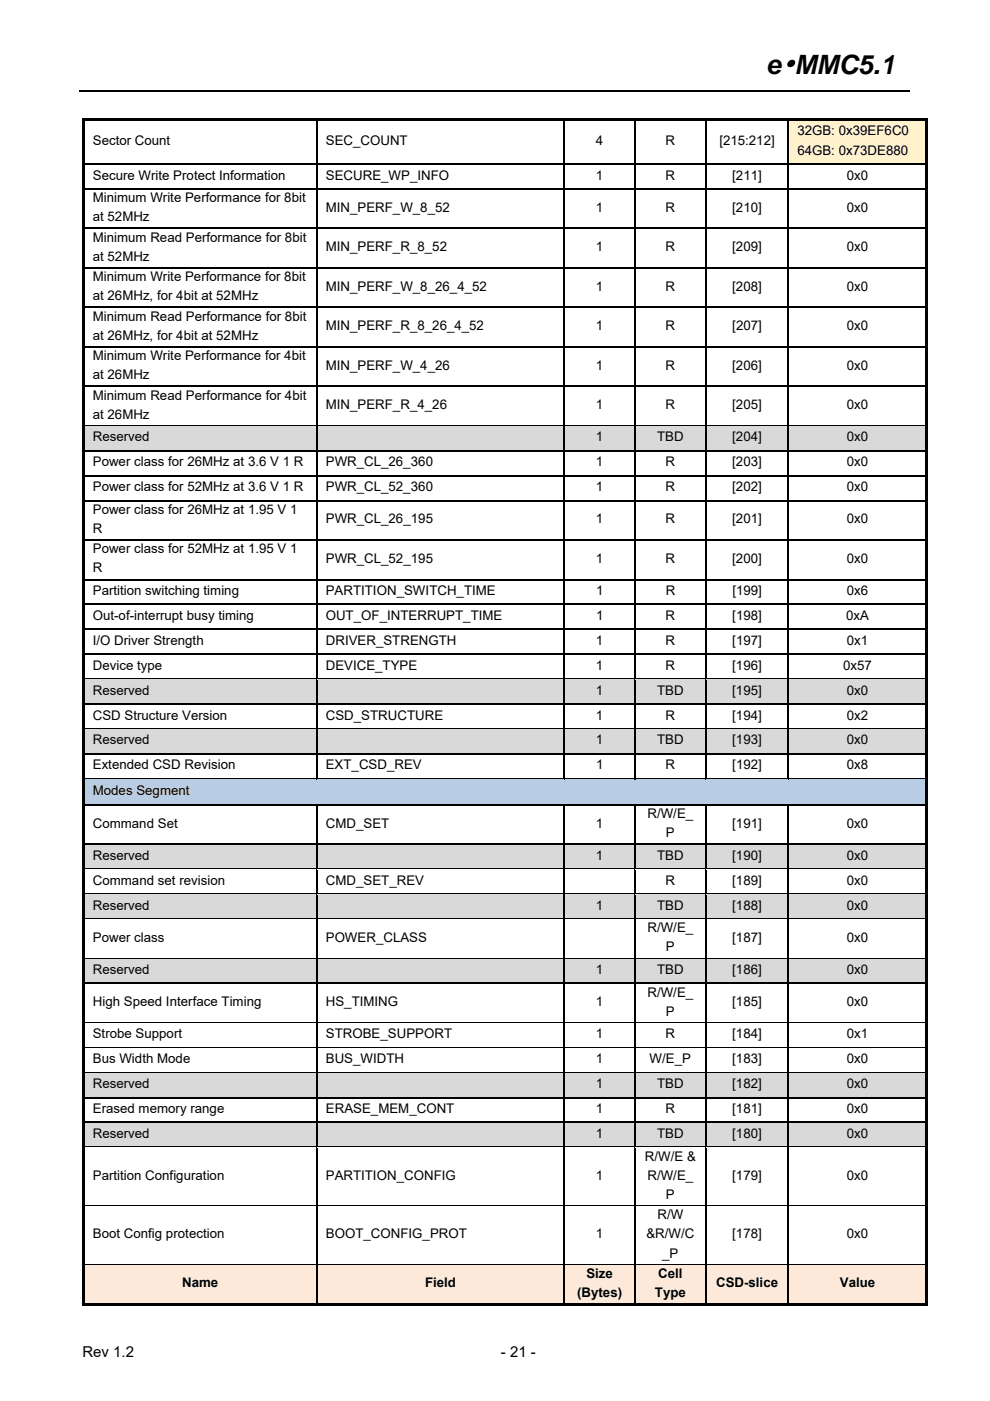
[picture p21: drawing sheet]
<svg xmlns="http://www.w3.org/2000/svg" width="210mm" height="297mm" viewBox="0 0 210 297" stroke-linecap="round" stroke-linejoin="round" font-family="sans-serif">
<defs><g id="words">
<text font-size="5.7" x="162.5" y="15.7">e•MMC5.1</text>
<g font-size="3.2">
<text x="17.5" y="287.6">Rev 1.2</text>
<text x="106.2" y="287.6">- 21 -</text>
</g>
<g font-size="2.8">
<text x="169.1" y="28.7">32GB: 0x39EF6C0</text>
<text x="19.7" y="30.7">Sector Count</text>
<text x="69.1" y="30.7">SEC_COUNT</text>
<text x="126.4" y="30.7">4</text>
<text x="141.2" y="30.7">R</text>
<text x="152.6" y="30.7">[215:212]</text>
<text x="169.1" y="32.8">64GB: 0x73DE880</text>
<text x="19.7" y="38.1">Secure Write Protect Information</text>
<text x="69.1" y="38.1">SECURE_WP_INFO</text>
<text x="126.4" y="38.1">1</text>
<text x="141.2" y="38.1">R</text>
<text x="155.3" y="38.1">[211]</text>
<text x="179.6" y="38.1">0x0</text>
<text x="19.7" y="42.8">Minimum Write Performance for 8bit</text>
<text x="19.7" y="46.9">at 52MHz</text>
<text x="69.1" y="44.9">MIN_PERF_W_8_52</text>
<text x="126.4" y="44.9">1</text>
<text x="141.2" y="44.9">R</text>
<text x="155.3" y="44.9">[210]</text>
<text x="179.6" y="44.9">0x0</text>
<text x="19.7" y="51.2">Minimum Read Performance for 8bit</text>
<text x="69.1" y="53.3">MIN_PERF_R_8_52</text>
<text x="126.4" y="53.3">1</text>
<text x="141.2" y="53.3">R</text>
<text x="155.3" y="53.3">[209]</text>
<text x="179.6" y="53.3">0x0</text>
<text x="19.7" y="55.3">at 52MHz</text>
<text x="19.7" y="59.6">Minimum Write Performance for 8bit</text>
<text x="19.7" y="63.7">at 26MHz, for 4bit at 52MHz</text>
<text x="69.1" y="61.6">MIN_PERF_W_8_26_4_52</text>
<text x="126.4" y="61.6">1</text>
<text x="141.2" y="61.6">R</text>
<text x="155.3" y="61.6">[208]</text>
<text x="179.6" y="61.6">0x0</text>
<text x="19.7" y="68">Minimum Read Performance for 8bit</text>
<text x="69.1" y="70">MIN_PERF_R_8_26_4_52</text>
<text x="126.4" y="70">1</text>
<text x="141.2" y="70">R</text>
<text x="155.3" y="70">[207]</text>
<text x="179.6" y="70">0x0</text>
<text x="19.7" y="72">at 26MHz, for 4bit at 52MHz</text>
<text x="19.7" y="76.4">Minimum Write Performance for 4bit</text>
<text x="19.7" y="80.4">at 26MHz</text>
<text x="69.1" y="78.4">MIN_PERF_W_4_26</text>
<text x="126.4" y="78.4">1</text>
<text x="141.2" y="78.4">R</text>
<text x="155.3" y="78.4">[206]</text>
<text x="179.6" y="78.4">0x0</text>
<text x="19.7" y="84.7">Minimum Read Performance for 4bit</text>
<text x="19.7" y="88.8">at 26MHz</text>
<text x="69.1" y="86.8">MIN_PERF_R_4_26</text>
<text x="126.4" y="86.8">1</text>
<text x="141.2" y="86.8">R</text>
<text x="155.3" y="86.8">[205]</text>
<text x="179.6" y="86.8">0x0</text>
<text x="19.7" y="93.6">Reserved</text>
<text x="126.4" y="93.6">1</text>
<text x="139.4" y="93.6">TBD</text>
<text x="155.3" y="93.6">[204]</text>
<text x="179.6" y="93.6">0x0</text>
<text x="19.7" y="98.9">Power class for 26MHz at 3.6 V 1 R</text>
<text x="69.1" y="98.9">PWR_CL_26_360</text>
<text x="126.4" y="98.9">1</text>
<text x="141.2" y="98.9">R</text>
<text x="155.3" y="98.9">[203]</text>
<text x="179.6" y="98.9">0x0</text>
<text x="19.7" y="104.1">Power class for 52MHz at 3.6 V 1 R</text>
<text x="69.1" y="104.1">PWR_CL_52_360</text>
<text x="126.4" y="104.1">1</text>
<text x="141.2" y="104.1">R</text>
<text x="155.3" y="104.1">[202]</text>
<text x="179.6" y="104.1">0x0</text>
<text x="19.7" y="108.9">Power class for 26MHz at 1.95 V 1</text>
<text x="19.7" y="113">R</text>
<text x="69.1" y="111">PWR_CL_26_195</text>
<text x="126.4" y="111">1</text>
<text x="141.2" y="111">R</text>
<text x="155.3" y="111">[201]</text>
<text x="179.6" y="111">0x0</text>
<text x="19.7" y="117.3">Power class for 52MHz at 1.95 V 1</text>
<text x="69.1" y="119.3">PWR_CL_52_195</text>
<text x="126.4" y="119.3">1</text>
<text x="141.2" y="119.3">R</text>
<text x="155.3" y="119.3">[200]</text>
<text x="179.6" y="119.3">0x0</text>
<text x="19.7" y="121.4">R</text>
<text x="19.7" y="126.2">Partition switching timing</text>
<text x="19.7" y="131.4">Out-of-interrupt busy timing</text>
<text x="69.1" y="126.2">PARTITION_SWITCH_TIME</text>
<text x="69.1" y="131.4">OUT_OF_INTERRUPT_TIME</text>
<text x="126.4" y="131.4">1</text>
<text x="126.4" y="126.2">1</text>
<text x="141.2" y="131.4">R</text>
<text x="141.2" y="126.2">R</text>
<text x="155.3" y="131.4">[198]</text>
<text x="155.3" y="126.2">[199]</text>
<text x="179.5" y="131.4">0xA</text>
<text x="179.6" y="126.2">0x6</text>
<text x="19.7" y="136.7">I/O Driver Strength</text>
<text x="69.1" y="136.7">DRIVER_STRENGTH</text>
<text x="126.4" y="136.7">1</text>
<text x="141.2" y="136.7">R</text>
<text x="155.3" y="136.7">[197]</text>
<text x="179.6" y="136.7">0x1</text>
<text x="19.7" y="142">Device type</text>
<text x="69.1" y="142">DEVICE_TYPE</text>
<text x="126.4" y="142">1</text>
<text x="141.2" y="142">R</text>
<text x="155.3" y="142">[196]</text>
<text x="178.8" y="142">0x57</text>
<text x="19.7" y="147.3">Reserved</text>
<text x="126.4" y="147.3">1</text>
<text x="139.4" y="147.3">TBD</text>
<text x="155.3" y="147.3">[195]</text>
<text x="179.6" y="147.3">0x0</text>
<text x="19.7" y="152.5">CSD Structure Version</text>
<text x="69.1" y="152.5">CSD_STRUCTURE</text>
<text x="126.4" y="152.5">1</text>
<text x="141.2" y="152.5">R</text>
<text x="155.3" y="152.5">[194]</text>
<text x="179.6" y="152.5">0x2</text>
<text x="19.7" y="157.8">Reserved</text>
<text x="126.4" y="157.8">1</text>
<text x="139.4" y="157.8">TBD</text>
<text x="155.3" y="157.8">[193]</text>
<text x="179.6" y="157.8">0x0</text>
<text x="19.7" y="163.1">Extended CSD Revision</text>
<text x="69.1" y="163.1">EXT_CSD_REV</text>
<text x="126.4" y="163.1">1</text>
<text x="141.2" y="163.1">R</text>
<text x="155.3" y="163.1">[192]</text>
<text x="179.6" y="163.1">0x8</text>
<text x="19.7" y="168.5">Modes Segment</text>
<text x="137.3" y="173.5">R/W/E_</text>
<text x="19.7" y="175.5">Command Set</text>
<text x="69.1" y="175.5">CMD_SET</text>
<text x="126.4" y="175.5">1</text>
<text x="141.2" y="177.5">P</text>
<text x="155.3" y="175.5">[191]</text>
<text x="179.6" y="175.5">0x0</text>
<text x="19.7" y="182.3">Reserved</text>
<text x="126.4" y="182.3">1</text>
<text x="139.4" y="182.3">TBD</text>
<text x="155.3" y="182.3">[190]</text>
<text x="179.6" y="182.3">0x0</text>
<text x="19.7" y="187.6">Command set revision</text>
<text x="69.1" y="187.6">CMD_SET_REV</text>
<text x="141.2" y="187.6">R</text>
<text x="155.3" y="187.6">[189]</text>
<text x="179.6" y="187.6">0x0</text>
<text x="19.7" y="192.9">Reserved</text>
<text x="126.4" y="192.9">1</text>
<text x="137.3" y="197.7">R/W/E_</text>
<text x="139.4" y="192.9">TBD</text>
<text x="155.3" y="192.9">[188]</text>
<text x="179.6" y="192.9">0x0</text>
<text x="19.7" y="199.7">Power class</text>
<text x="69.1" y="199.7">POWER_CLASS</text>
<text x="141.2" y="201.7">P</text>
<text x="155.3" y="199.7">[187]</text>
<text x="179.6" y="199.7">0x0</text>
<text x="19.7" y="206.5">Reserved</text>
<text x="126.4" y="206.5">1</text>
<text x="139.4" y="206.5">TBD</text>
<text x="155.3" y="206.5">[186]</text>
<text x="179.6" y="206.5">0x0</text>
<text x="19.7" y="213.3">High Speed Interface Timing</text>
<text x="69.1" y="213.3">HS_TIMING</text>
<text x="126.4" y="213.3">1</text>
<text x="137.3" y="211.3">R/W/E_</text>
<text x="141.2" y="215.4">P</text>
<text x="155.3" y="213.3">[185]</text>
<text x="179.6" y="213.3">0x0</text>
<text x="19.7" y="220.2">Strobe Support</text>
<text x="69.1" y="220.2">STROBE_SUPPORT</text>
<text x="126.4" y="220.2">1</text>
<text x="141.2" y="220.2">R</text>
<text x="155.3" y="220.2">[184]</text>
<text x="179.6" y="220.2">0x1</text>
<text x="19.7" y="225.4">Bus Width Mode</text>
<text x="69.1" y="225.4">BUS_WIDTH</text>
<text x="126.4" y="225.4">1</text>
<text x="137.8" y="225.4">W/E_P</text>
<text x="155.3" y="225.4">[183]</text>
<text x="179.6" y="225.4">0x0</text>
<text x="19.7" y="230.7">Reserved</text>
<text x="126.4" y="230.7">1</text>
<text x="139.4" y="230.7">TBD</text>
<text x="155.3" y="230.7">[182]</text>
<text x="179.6" y="230.7">0x0</text>
<text x="19.7" y="236">Erased memory range</text>
<text x="69.1" y="236">ERASE_MEM_CONT</text>
<text x="126.4" y="236">1</text>
<text x="141.2" y="236">R</text>
<text x="155.3" y="236">[181]</text>
<text x="179.6" y="236">0x0</text>
<text x="19.7" y="241.3">Reserved</text>
<text x="126.4" y="241.3">1</text>
<text x="139.4" y="241.3">TBD</text>
<text x="155.3" y="241.3">[180]</text>
<text x="179.6" y="241.3">0x0</text>
<text x="19.7" y="250.1">Partition Configuration</text>
<text x="69.1" y="250.1">PARTITION_CONFIG</text>
<text x="126.4" y="250.1">1</text>
<text x="136.8" y="246.1">R/W/E &amp;</text>
<text x="137.3" y="250.1">R/W/E_</text>
<text x="155.3" y="250.1">[179]</text>
<text x="179.6" y="250.1">0x0</text>
<text x="141.2" y="254.2">P</text>
<text x="19.7" y="262.6">Boot Config protection</text>
<text x="69.1" y="262.6">BOOT_CONFIG_PROT</text>
<text x="126.4" y="262.6">1</text>
<text x="137.1" y="262.6">&amp;R/W/C</text>
<text x="139.4" y="258.5">R/W</text>
<text x="155.3" y="262.6">[178]</text>
<text x="179.6" y="262.6">0x0</text>
<text x="140.5" y="266.6">_P</text>
<text x="38.7" y="273">Name</text>
<text x="90.1" y="273">Field</text>
<text x="122.4" y="275">(Bytes)</text>
<text x="124.4" y="270.9">Size</text>
<text x="138.9" y="275">Type</text>
<text x="139.6" y="270.9">Cell</text>
<text x="151.9" y="273">CSD-slice</text>
<text x="178.1" y="273">Value</text>
</g>
</g></defs>
<path d="M16.9 19.3h176.1" fill="none" stroke="#000" stroke-width=".25"/>
<g fill="#fff2cc">
<path d="M167.3 25.5h29v9.1h-29z"/>
<path d="M169.1 26h25.6v4.1h-25.6z"/>
<path d="M169.1 30.1h25.6v4h-25.6z"/>
</g>
<g fill="#000">
<path d="M17.5 25h.5v.5h-.5zM17.5 25h179.3v.5h-179.3zM17.5 25.5h.5v9.1h-.5zM17.5 34.6h.5v.3h-.5zM17.5 34.9h.5v5h-.5zM67.1 34.6h.2v.3h-.2zM119.6 34.6h.2v.3h-.2zM134.6 34.6h.2v.3h-.2zM149.6 34.6h.2v.3h-.2zM167.1 34.6h.2v.3h-.2zM196.3 25h.5v.5h-.5zM196.3 25.5h.5v9.1h-.5z"/>
<path d="M196.3 34.6h.5v.3h-.5zM196.3 34.9h.5v5h-.5zM17.5 39.9h.5v.3h-.5zM17.5 40.2h.5v8.1h-.5zM17.5 48.3h.5v.3h-.5zM17.5 48.6h.5v8.1h-.5zM17.5 56.7h.5v.2h-.5zM67.1 39.9h.2v.3h-.2zM67.1 48.3h.2v.3h-.2zM67.1 56.7h.2v.2h-.2zM119.6 39.9h.2v.3h-.2zM119.6 48.3h.2v.3h-.2z"/>
<path d="M119.6 56.7h.2v.2h-.2zM134.6 39.9h.2v.3h-.2zM134.6 48.3h.2v.3h-.2zM134.6 56.7h.2v.2h-.2zM149.6 39.9h.2v.3h-.2zM149.6 48.3h.2v.3h-.2zM149.6 56.7h.2v.2h-.2zM167.1 39.9h.2v.3h-.2zM167.1 48.3h.2v.3h-.2zM167.1 56.7h.2v.2h-.2zM196.3 39.9h.5v.3h-.5zM196.3 40.2h.5v8.1h-.5z"/>
<path d="M196.3 48.3h.5v.3h-.5zM196.3 48.6h.5v8.1h-.5zM196.3 56.7h.5v.2h-.5zM17.5 56.9h.5v8.1h-.5zM17.5 65h.5v.3h-.5zM17.5 65.3h.5v8.1h-.5zM17.5 73.4h.5v.3h-.5zM67.1 65h.2v.3h-.2zM67.1 73.4h.2v.3h-.2zM119.6 65h.2v.3h-.2zM119.6 73.4h.2v.3h-.2zM134.6 65h.2v.3h-.2z"/>
<path d="M134.6 73.4h.2v.3h-.2zM149.6 65h.2v.3h-.2zM149.6 73.4h.2v.3h-.2zM167.1 65h.2v.3h-.2zM167.1 73.4h.2v.3h-.2zM196.3 56.9h.5v8.1h-.5zM196.3 65h.5v.3h-.5zM196.3 65.3h.5v8.1h-.5zM196.3 73.4h.5v.3h-.5zM17.5 73.7h.5v8.1h-.5zM17.5 81.8h.5v.3h-.5zM17.5 82.1h.5v8.1h-.5z"/>
<path d="M67.1 81.8h.2v.3h-.2zM119.6 81.8h.2v.3h-.2zM134.6 81.8h.2v.3h-.2zM149.6 81.8h.2v.3h-.2zM167.1 81.8h.2v.3h-.2zM196.3 73.7h.5v8.1h-.5zM196.3 81.8h.5v.3h-.5zM196.3 82.1h.5v8.1h-.5z"/>
</g>
<g fill="none" stroke="#000" stroke-width=".25">
<path d="M18 34.8h49.1M67.2 25.5v9.1M67.2 34.9v5M67.3 34.8h52.3M119.7 25.5v9.1M119.7 34.9v5M119.8 34.8h14.8M134.7 25.5v9.1M134.7 34.9v5M134.8 34.8h14.8M149.7 25.5v9.1M149.7 34.9v5"/>
<path d="M149.8 34.8h17.3M167.2 25.5v9.1M167.2 34.9v5M167.3 34.8h29M18 40h49.1M18 48.4h49.1M18 56.8h49.1M67.2 40.2v8.1M67.2 48.6v8.1M67.2 56.9v8.1M67.3 40h52.3M67.3 48.4h52.3"/>
<path d="M67.3 56.8h52.3M119.7 40.2v8.1M119.7 48.6v8.1M119.7 56.9v8.1M119.8 40h14.8M119.8 48.4h14.8M119.8 56.8h14.8M134.7 40.2v8.1M134.7 48.6v8.1M134.7 56.9v8.1M134.8 40h14.8M134.8 48.4h14.8"/>
<path d="M134.8 56.8h14.8M149.7 40.2v8.1M149.7 48.6v8.1M149.7 56.9v8.1M149.8 40h17.3M149.8 48.4h17.3M149.8 56.8h17.3M167.2 40.2v8.1M167.2 48.6v8.1M167.2 56.9v8.1M167.3 40h29M167.3 48.4h29"/>
<path d="M167.3 56.8h29M18 65.2h49.1M18 73.6h49.1M67.2 65.3v8.1M67.2 73.7v8.1M67.3 65.2h52.3M67.3 73.6h52.3M119.7 65.3v8.1M119.7 73.7v8.1M119.8 65.2h14.8M119.8 73.6h14.8M134.7 65.3v8.1"/>
<path d="M134.7 73.7v8.1M134.8 65.2h14.8M134.8 73.6h14.8M149.7 65.3v8.1M149.7 73.7v8.1M149.8 65.2h17.3M149.8 73.6h17.3M167.2 65.3v8.1M167.2 73.7v8.1M167.3 65.2h29M167.3 73.6h29M18 81.9h49.1"/>
<path d="M67.2 82.1v8.1M67.3 81.9h52.3M119.7 82.1v8.1M119.8 81.9h14.8M134.7 82.1v8.1M134.8 81.9h14.8M149.7 82.1v8.1M149.8 81.9h17.3M167.2 82.1v8.1M167.3 81.9h29"/>
</g>
<g fill="#d9d9d9">
<path d="M18 90.4h49.1v5.1h-49.1z"/>
<path d="M19.7 90.9h45.6v4.1h-45.6z"/>
<path d="M67.3 90.4h52.3v5.1h-52.3z"/>
<path d="M69.1 90.9h48.7v4.1h-48.7z"/>
<path d="M119.8 90.4h14.8v5.1h-14.8z"/>
<path d="M121.6 90.9h11.2v4.1h-11.2z"/>
<path d="M134.8 90.4h14.8v5.1h-14.8z"/>
<path d="M136.6 90.9h11.2v4.1h-11.2z"/>
<path d="M149.8 90.4h17.3v5.1h-17.3z"/>
<path d="M151.6 90.9h13.7v4.1h-13.7z"/>
<path d="M167.3 90.4h29v5.1h-29z"/>
<path d="M169.1 90.9h25.6v4.1h-25.6z"/>
</g>
<g fill="#000">
<path d="M17.5 90.2h.5v.3h-.5zM17.5 90.5h.5v5h-.5zM17.5 95.5h.5v.2h-.5zM67.1 90.2h.2v.3h-.2zM67.1 95.5h.2v.2h-.2zM119.6 90.2h.2v.3h-.2zM119.6 95.5h.2v.2h-.2zM134.6 90.2h.2v.3h-.2zM134.6 95.5h.2v.2h-.2zM149.6 90.2h.2v.3h-.2zM149.6 95.5h.2v.2h-.2zM167.1 90.2h.2v.3h-.2z"/>
<path d="M167.1 95.5h.2v.2h-.2zM196.3 90.2h.5v.3h-.5zM196.3 90.5h.5v5h-.5zM196.3 95.5h.5v.2h-.5zM17.5 95.7h.5v5h-.5zM17.5 100.7h.5v.3h-.5zM17.5 101h.5v5h-.5zM17.5 106h.5v.3h-.5zM17.5 106.3h.5v8.1h-.5zM17.5 114.4h.5v.3h-.5zM67.1 100.7h.2v.3h-.2zM67.1 106h.2v.3h-.2z"/>
<path d="M67.1 114.4h.2v.3h-.2zM119.6 100.7h.2v.3h-.2zM119.6 106h.2v.3h-.2zM119.6 114.4h.2v.3h-.2zM134.6 100.7h.2v.3h-.2zM134.6 106h.2v.3h-.2zM134.6 114.4h.2v.3h-.2zM149.6 100.7h.2v.3h-.2zM149.6 106h.2v.3h-.2zM149.6 114.4h.2v.3h-.2zM167.1 100.7h.2v.3h-.2zM167.1 106h.2v.3h-.2z"/>
<path d="M167.1 114.4h.2v.3h-.2zM196.3 95.7h.5v5h-.5zM196.3 100.7h.5v.3h-.5zM196.3 101h.5v5h-.5zM196.3 106h.5v.3h-.5zM196.3 106.3h.5v8.1h-.5zM196.3 114.4h.5v.3h-.5zM17.5 114.7h.5v8.1h-.5zM17.5 122.8h.5v.2h-.5zM17.5 123h.5v5h-.5zM17.5 128h.5v.3h-.5zM17.5 128.3h.5v5h-.5z"/>
<path d="M17.5 133.3h.5v.3h-.5zM17.5 133.6h.5v5h-.5zM17.5 138.6h.5v.3h-.5zM67.1 122.8h.2v.2h-.2zM67.1 128h.2v.3h-.2zM67.1 133.3h.2v.3h-.2zM67.1 138.6h.2v.3h-.2zM119.6 122.8h.2v.2h-.2zM119.6 128h.2v.3h-.2zM119.6 133.3h.2v.3h-.2zM119.6 138.6h.2v.3h-.2zM134.6 122.8h.2v.2h-.2z"/>
<path d="M134.6 128h.2v.3h-.2zM134.6 133.3h.2v.3h-.2zM134.6 138.6h.2v.3h-.2zM149.6 122.8h.2v.2h-.2zM149.6 128h.2v.3h-.2zM149.6 133.3h.2v.3h-.2zM149.6 138.6h.2v.3h-.2zM167.1 122.8h.2v.2h-.2zM167.1 128h.2v.3h-.2zM167.1 133.3h.2v.3h-.2zM167.1 138.6h.2v.3h-.2zM196.3 114.7h.5v8.1h-.5z"/>
<path d="M196.3 122.8h.5v.2h-.5zM196.3 123h.5v5h-.5zM196.3 128h.5v.3h-.5zM196.3 128.3h.5v5h-.5zM196.3 133.3h.5v.3h-.5zM196.3 133.6h.5v5h-.5zM196.3 138.6h.5v.3h-.5zM17.5 138.9h.5v4.9h-.5zM196.3 138.9h.5v4.9h-.5z"/>
</g>
<g fill="none" stroke="#000" stroke-width=".25">
<path d="M18 90.3h49.1M18 95.6h49.1M67.2 90.5v5M67.2 95.7v5M67.3 90.3h52.3M67.3 95.6h52.3M119.7 90.5v5M119.7 95.7v5M119.8 90.3h14.8M119.8 95.6h14.8M134.7 90.5v5M134.7 95.7v5"/>
<path d="M134.8 90.3h14.8M134.8 95.6h14.8M149.7 90.5v5M149.7 95.7v5M149.8 90.3h17.3M149.8 95.6h17.3M167.2 90.5v5M167.2 95.7v5M167.3 90.3h29M167.3 95.6h29M18 100.9h49.1M18 106.1h49.1"/>
<path d="M18 114.5h49.1M67.2 101v5M67.2 106.3v8.1M67.2 114.7v8.1M67.3 100.9h52.3M67.3 106.1h52.3M67.3 114.5h52.3M119.7 101v5M119.7 106.3v8.1M119.7 114.7v8.1M119.8 100.9h14.8M119.8 106.1h14.8"/>
<path d="M119.8 114.5h14.8M134.7 101v5M134.7 106.3v8.1M134.7 114.7v8.1M134.8 100.9h14.8M134.8 106.1h14.8M134.8 114.5h14.8M149.7 101v5M149.7 106.3v8.1M149.7 114.7v8.1M149.8 100.9h17.3M149.8 106.1h17.3"/>
<path d="M149.8 114.5h17.3M167.2 101v5M167.2 106.3v8.1M167.2 114.7v8.1M167.3 100.9h29M167.3 106.1h29M167.3 114.5h29M18 122.9h49.1M18 128.2h49.1M18 133.4h49.1M18 138.7h49.1M67.2 123v5"/>
<path d="M67.2 128.3v5M67.2 133.6v5M67.2 138.9v4.9M67.3 122.9h52.3M67.3 128.2h52.3M67.3 133.4h52.3M67.3 138.7h52.3M119.7 123v5M119.7 128.3v5M119.7 133.6v5M119.7 138.9v4.9M119.8 122.9h14.8"/>
<path d="M119.8 128.2h14.8M119.8 133.4h14.8M119.8 138.7h14.8M134.7 123v5M134.7 128.3v5M134.7 133.6v5M134.7 138.9v4.9M134.8 122.9h14.8M134.8 128.2h14.8M134.8 133.4h14.8M134.8 138.7h14.8M149.7 123v5"/>
<path d="M149.7 128.3v5M149.7 133.6v5M149.7 138.9v4.9M149.8 122.9h17.3M149.8 128.2h17.3M149.8 133.4h17.3M149.8 138.7h17.3M167.2 123v5M167.2 128.3v5M167.2 133.6v5M167.2 138.9v4.9M167.3 122.9h29"/>
<path d="M167.3 128.2h29M167.3 133.4h29M167.3 138.7h29"/>
</g>
<path d="M18 90.5h49.1M67.3 90.5h52.3M119.8 90.5h14.8M134.8 90.5h14.8M149.8 90.5h17.3M167.3 90.5h29" fill="none" stroke="#d9d9d9" stroke-width=".21"/>
<g fill="#d9d9d9">
<path d="M18 144.1h49.1v5h-49.1z"/>
<path d="M19.7 144.6h45.6v4.1h-45.6z"/>
<path d="M67.3 144.1h52.3v5h-52.3z"/>
<path d="M69.1 144.6h48.7v4.1h-48.7z"/>
<path d="M119.8 144.1h14.8v5h-14.8z"/>
<path d="M121.6 144.6h11.2v4.1h-11.2z"/>
<path d="M134.8 144.1h14.8v5h-14.8z"/>
<path d="M136.6 144.6h11.2v4.1h-11.2z"/>
<path d="M149.8 144.1h17.3v5h-17.3z"/>
<path d="M151.6 144.6h13.7v4.1h-13.7z"/>
<path d="M167.3 144.1h29v5h-29z"/>
<path d="M169.1 144.6h25.6v4.1h-25.6z"/>
</g>
<g fill="#000">
<path d="M17.5 143.8h.5v.3h-.5zM17.5 144.1h.5v5h-.5zM17.5 149.1h.5v.3h-.5zM17.5 149.4h.5v5h-.5zM67.1 143.8h.2v.3h-.2zM67.1 149.1h.2v.3h-.2zM119.6 143.8h.2v.3h-.2zM119.6 149.1h.2v.3h-.2zM134.6 143.8h.2v.3h-.2zM134.6 149.1h.2v.3h-.2zM149.6 143.8h.2v.3h-.2zM149.6 149.1h.2v.3h-.2z"/>
<path d="M167.1 143.8h.2v.3h-.2zM167.1 149.1h.2v.3h-.2zM196.3 143.8h.5v.3h-.5zM196.3 144.1h.5v5h-.5zM196.3 149.1h.5v.3h-.5zM196.3 149.4h.5v5h-.5z"/>
</g>
<g fill="none" stroke="#000" stroke-width=".25">
<path d="M18 144h49.1M18 149.3h49.1M67.2 144.1v5M67.2 149.4v5M67.3 144h52.3M67.3 149.3h52.3M119.7 144.1v5M119.7 149.4v5M119.8 144h14.8M119.8 149.3h14.8M134.7 144.1v5M134.7 149.4v5"/>
<path d="M134.8 144h14.8M134.8 149.3h14.8M149.7 144.1v5M149.7 149.4v5M149.8 144h17.3M149.8 149.3h17.3M167.2 144.1v5M167.2 149.4v5M167.3 144h29M167.3 149.3h29"/>
</g>
<path d="M18 144.1h49.1M67.3 144.1h52.3M119.8 144.1h14.8M134.8 144.1h14.8M149.8 144.1h17.3M167.3 144.1h29" fill="none" stroke="#d9d9d9" stroke-width=".21"/>
<g fill="#d9d9d9">
<path d="M18 154.7h49.1v5h-49.1z"/>
<path d="M19.7 155.2h45.6v4h-45.6z"/>
<path d="M67.3 154.7h52.3v5h-52.3z"/>
<path d="M69.1 155.2h48.7v4h-48.7z"/>
<path d="M119.8 154.7h14.8v5h-14.8z"/>
<path d="M121.6 155.2h11.2v4h-11.2z"/>
<path d="M134.8 154.7h14.8v5h-14.8z"/>
<path d="M136.6 155.2h11.2v4h-11.2z"/>
<path d="M149.8 154.7h17.3v5h-17.3z"/>
<path d="M151.6 155.2h13.7v4h-13.7z"/>
<path d="M167.3 154.7h29v5h-29z"/>
<path d="M169.1 155.2h25.6v4h-25.6z"/>
</g>
<g fill="#000">
<path d="M17.5 154.4h.5v.3h-.5zM17.5 154.7h.5v5h-.5zM17.5 159.7h.5v.3h-.5zM67.1 154.4h.2v.3h-.2zM67.1 159.7h.2v.3h-.2zM119.6 154.4h.2v.3h-.2zM119.6 159.7h.2v.3h-.2zM134.6 154.4h.2v.3h-.2zM134.6 159.7h.2v.3h-.2zM149.6 154.4h.2v.3h-.2zM149.6 159.7h.2v.3h-.2zM167.1 154.4h.2v.3h-.2z"/>
<path d="M167.1 159.7h.2v.3h-.2zM196.3 154.4h.5v.3h-.5zM196.3 154.7h.5v5h-.5zM196.3 159.7h.5v.3h-.5zM17.5 160h.5v5h-.5zM196.3 160h.5v5h-.5z"/>
</g>
<g fill="none" stroke="#000" stroke-width=".25">
<path d="M18 154.5h49.1M18 159.8h49.1M67.2 154.7v5M67.2 160v5M67.3 154.5h52.3M67.3 159.8h52.3M119.7 154.7v5M119.7 160v5M119.8 154.5h14.8M119.8 159.8h14.8M134.7 154.7v5M134.7 160v5"/>
<path d="M134.8 154.5h14.8M134.8 159.8h14.8M149.7 154.7v5M149.7 160v5M149.8 154.5h17.3M149.8 159.8h17.3M167.2 154.7v5M167.2 160v5M167.3 154.5h29M167.3 159.8h29"/>
</g>
<path d="M18 154.7h49.1M67.3 154.7h52.3M119.8 154.7h14.8M134.8 154.7h14.8M149.8 154.7h17.3M167.3 154.7h29" fill="none" stroke="#d9d9d9" stroke-width=".21"/>
<g fill="#b8cce4">
<path d="M18 165.2h178.3v5.3h-178.3z"/>
<path d="M19.7 165.8h175v4.1h-175z"/>
</g>
<g fill="#000">
<path d="M17.5 165h.5v.2h-.5zM17.5 165.2h.5v5.3h-.5zM17.5 170.5h.5v.3h-.5zM17.5 170.8h.5v8.1h-.5zM67.1 170.5h.2v.3h-.2zM119.6 170.5h.2v.3h-.2zM134.6 170.5h.2v.3h-.2zM149.6 170.5h.2v.3h-.2zM167.1 170.5h.2v.3h-.2zM196.3 165h.5v.2h-.5zM196.3 165.2h.5v5.3h-.5zM196.3 170.5h.5v.3h-.5z"/>
<path d="M196.3 170.8h.5v8.1h-.5z"/>
</g>
<path d="M18 165.1h178.3M18 170.6h49.1M67.2 170.8v8.1M67.3 170.6h52.3M119.7 170.8v8.1M119.8 170.6h14.8M134.7 170.8v8.1M134.8 170.6h14.8M149.7 170.8v8.1M149.8 170.6h17.3M167.2 170.8v8.1M167.3 170.6h29" fill="none" stroke="#000" stroke-width=".25"/>
<path d="M18 165.2h178.3" fill="none" stroke="#b8cce4" stroke-width=".21"/>
<g fill="#d9d9d9">
<path d="M18 179.2h49.1v5h-49.1z"/>
<path d="M19.7 179.6h45.6v4.1h-45.6z"/>
<path d="M67.3 179.2h52.3v5h-52.3z"/>
<path d="M69.1 179.6h48.7v4.1h-48.7z"/>
<path d="M119.8 179.2h14.8v5h-14.8z"/>
<path d="M121.6 179.6h11.2v4.1h-11.2z"/>
<path d="M134.8 179.2h14.8v5h-14.8z"/>
<path d="M136.6 179.6h11.2v4.1h-11.2z"/>
<path d="M149.8 179.2h17.3v5h-17.3z"/>
<path d="M151.6 179.6h13.7v4.1h-13.7z"/>
<path d="M167.3 179.2h29v5h-29z"/>
<path d="M169.1 179.6h25.6v4.1h-25.6z"/>
</g>
<path d="M17.5 178.9h.5v.3h-.5zM67.1 178.9h.2v.3h-.2zM119.6 178.9h.2v.3h-.2zM134.6 178.9h.2v.3h-.2zM149.6 178.9h.2v.3h-.2zM167.1 178.9h.2v.3h-.2zM196.3 178.9h.5v.3h-.5zM17.5 179.2h.5v5h-.5zM196.3 179.2h.5v5h-.5z" fill="#000"/>
<path d="M18 179h49.1M67.2 179.2v5M67.3 179h52.3M119.7 179.2v5M119.8 179h14.8M134.7 179.2v5M134.8 179h14.8M149.7 179.2v5M149.8 179h17.3M167.2 179.2v5M167.3 179h29" fill="none" stroke="#000" stroke-width=".25"/>
<path d="M18 179.2h49.1M67.3 179.2h52.3M119.8 179.2h14.8M134.8 179.2h14.8M149.8 179.2h17.3M167.3 179.2h29" fill="none" stroke="#d9d9d9" stroke-width=".21"/>
<g fill="#fff">
<path d="M18 184.4h49.1v5.1h-49.1z"/>
<path d="M19.7 184.9h45.6v4.1h-45.6z"/>
<path d="M67.3 184.4h52.3v5.1h-52.3z"/>
<path d="M69.1 184.9h48.7v4.1h-48.7z"/>
<path d="M119.8 184.4h14.8v5.1h-14.8z"/>
<path d="M121.6 184.9h11.2v4.1h-11.2z"/>
<path d="M134.8 184.4h14.8v5.1h-14.8z"/>
<path d="M136.6 184.9h11.2v4.1h-11.2z"/>
<path d="M149.8 184.4h17.3v5.1h-17.3z"/>
<path d="M151.6 184.9h13.7v4.1h-13.7z"/>
<path d="M167.3 184.4h29v5.1h-29z"/>
<path d="M169.1 184.9h25.6v4.1h-25.6z"/>
</g>
<path d="M17.5 184.2h.5v.2h-.5z" fill="#000"/>
<path d="M18 184.3h49.1" fill="none" stroke="#000" stroke-width=".25"/>
<path d="M18 184.4h49.1z" fill="#fff"/>
<path d="M67.1 184.2h.2v.2h-.2z" fill="#000"/>
<path d="M67.3 184.3h52.3" fill="none" stroke="#000" stroke-width=".25"/>
<path d="M67.3 184.4h52.3z" fill="#fff"/>
<path d="M119.6 184.2h.2v.2h-.2z" fill="#000"/>
<path d="M119.8 184.3h14.8" fill="none" stroke="#000" stroke-width=".25"/>
<path d="M119.8 184.4h14.8z" fill="#fff"/>
<path d="M134.6 184.2h.2v.2h-.2z" fill="#000"/>
<path d="M134.8 184.3h14.8" fill="none" stroke="#000" stroke-width=".25"/>
<path d="M134.8 184.4h14.8z" fill="#fff"/>
<path d="M149.6 184.2h.2v.2h-.2z" fill="#000"/>
<path d="M149.8 184.3h17.3" fill="none" stroke="#000" stroke-width=".25"/>
<path d="M149.8 184.4h17.3z" fill="#fff"/>
<path d="M167.1 184.2h.2v.2h-.2z" fill="#000"/>
<path d="M167.3 184.3h29" fill="none" stroke="#000" stroke-width=".25"/>
<path d="M167.3 184.4h29z" fill="#fff"/>
<path d="M17.5 184.4h.5v5.1h-.5zM196.3 184.2h.5v.2h-.5zM196.3 184.4h.5v5.1h-.5z" fill="#000"/>
<path d="M67.2 184.4v5.1M119.7 184.4v5.1M134.7 184.4v5.1M149.7 184.4v5.1M167.2 184.4v5.1" fill="none" stroke="#000" stroke-width=".25"/>
<g fill="#d9d9d9">
<path d="M18 189.7h49.1v5h-49.1z"/>
<path d="M19.7 190.2h45.6v4h-45.6z"/>
<path d="M67.3 189.7h52.3v5h-52.3z"/>
<path d="M69.1 190.2h48.7v4h-48.7z"/>
<path d="M119.8 189.7h14.8v5h-14.8z"/>
<path d="M121.6 190.2h11.2v4h-11.2z"/>
<path d="M134.8 189.7h14.8v5h-14.8z"/>
<path d="M136.6 190.2h11.2v4h-11.2z"/>
<path d="M149.8 189.7h17.3v5h-17.3z"/>
<path d="M151.6 190.2h13.7v4h-13.7z"/>
<path d="M167.3 189.7h29v5h-29z"/>
<path d="M169.1 190.2h25.6v4h-25.6z"/>
</g>
<path d="M17.5 189.5h.5v.2h-.5zM17.5 189.7h.5v5h-.5zM67.1 189.5h.2v.2h-.2zM119.6 189.5h.2v.2h-.2zM134.6 189.5h.2v.2h-.2zM149.6 189.5h.2v.2h-.2zM167.1 189.5h.2v.2h-.2zM196.3 189.5h.5v.2h-.5zM196.3 189.7h.5v5h-.5z" fill="#000"/>
<path d="M18 189.6h49.1M67.2 189.7v5M67.3 189.6h52.3M119.7 189.7v5M119.8 189.6h14.8M134.7 189.7v5M134.8 189.6h14.8M149.7 189.7v5M149.8 189.6h17.3M167.2 189.7v5M167.3 189.6h29" fill="none" stroke="#000" stroke-width=".25"/>
<path d="M18 189.7h49.1M67.3 189.7h52.3M119.8 189.7h14.8M134.8 189.7h14.8M149.8 189.7h17.3M167.3 189.7h29" fill="none" stroke="#d9d9d9" stroke-width=".21"/>
<g fill="#fff">
<path d="M18 195h49.1v8.1h-49.1z"/>
<path d="M19.7 197h45.6v4.1h-45.6z"/>
<path d="M67.3 195h52.3v8.1h-52.3z"/>
<path d="M69.1 197h48.7v4.1h-48.7z"/>
<path d="M119.8 195h14.8v8.1h-14.8z"/>
<path d="M121.6 197h11.2v4.1h-11.2z"/>
<path d="M134.8 195h14.8v8.1h-14.8z"/>
<path d="M136.6 195h11.2v4.1h-11.2z"/>
<path d="M136.6 199.1h11.2v4h-11.2z"/>
<path d="M149.8 195h17.3v8.1h-17.3z"/>
<path d="M151.6 197h13.7v4.1h-13.7z"/>
<path d="M167.3 195h29v8.1h-29z"/>
<path d="M169.1 197h25.6v4.1h-25.6z"/>
</g>
<path d="M17.5 194.7h.5v.3h-.5z" fill="#000"/>
<path d="M18 194.9h49.1" fill="none" stroke="#000" stroke-width=".25"/>
<path d="M18 195h49.1z" fill="#fff"/>
<path d="M67.1 194.7h.2v.3h-.2z" fill="#000"/>
<path d="M67.3 194.9h52.3" fill="none" stroke="#000" stroke-width=".25"/>
<path d="M67.3 195h52.3z" fill="#fff"/>
<path d="M119.6 194.7h.2v.3h-.2z" fill="#000"/>
<path d="M119.8 194.9h14.8" fill="none" stroke="#000" stroke-width=".25"/>
<path d="M119.8 195h14.8z" fill="#fff"/>
<path d="M134.6 194.7h.2v.3h-.2z" fill="#000"/>
<path d="M134.8 194.9h14.8" fill="none" stroke="#000" stroke-width=".25"/>
<path d="M134.8 195h14.8z" fill="#fff"/>
<path d="M149.6 194.7h.2v.3h-.2z" fill="#000"/>
<path d="M149.8 194.9h17.3" fill="none" stroke="#000" stroke-width=".25"/>
<path d="M149.8 195h17.3z" fill="#fff"/>
<path d="M167.1 194.7h.2v.3h-.2z" fill="#000"/>
<path d="M167.3 194.9h29" fill="none" stroke="#000" stroke-width=".25"/>
<path d="M167.3 195h29z" fill="#fff"/>
<path d="M196.3 194.7h.5v.3h-.5zM17.5 195h.5v8.1h-.5zM196.3 195h.5v8.1h-.5z" fill="#000"/>
<path d="M67.2 195v8.1M119.7 195v8.1M134.7 195v8.1M149.7 195v8.1M167.2 195v8.1" fill="none" stroke="#000" stroke-width=".25"/>
<g fill="#d9d9d9">
<path d="M18 203.4h49.1v5h-49.1z"/>
<path d="M19.7 203.9h45.6v4h-45.6z"/>
<path d="M67.3 203.4h52.3v5h-52.3z"/>
<path d="M69.1 203.9h48.7v4h-48.7z"/>
<path d="M119.8 203.4h14.8v5h-14.8z"/>
<path d="M121.6 203.9h11.2v4h-11.2z"/>
<path d="M134.8 203.4h14.8v5h-14.8z"/>
<path d="M136.6 203.9h11.2v4h-11.2z"/>
<path d="M149.8 203.4h17.3v5h-17.3z"/>
<path d="M151.6 203.9h13.7v4h-13.7z"/>
<path d="M167.3 203.4h29v5h-29z"/>
<path d="M169.1 203.9h25.6v4h-25.6z"/>
</g>
<g fill="#000">
<path d="M17.5 203.1h.5v.3h-.5zM17.5 203.4h.5v5h-.5zM17.5 208.4h.5v.3h-.5zM17.5 208.7h.5v8h-.5zM67.1 203.1h.2v.3h-.2zM67.1 208.4h.2v.3h-.2zM119.6 203.1h.2v.3h-.2zM119.6 208.4h.2v.3h-.2zM134.6 203.1h.2v.3h-.2zM134.6 208.4h.2v.3h-.2zM149.6 203.1h.2v.3h-.2zM149.6 208.4h.2v.3h-.2z"/>
<path d="M167.1 203.1h.2v.3h-.2zM167.1 208.4h.2v.3h-.2zM196.3 203.1h.5v.3h-.5zM196.3 203.4h.5v5h-.5zM196.3 208.4h.5v.3h-.5zM196.3 208.7h.5v8h-.5z"/>
</g>
<g fill="none" stroke="#000" stroke-width=".25">
<path d="M18 203.2h49.1M18 208.5h49.1M67.2 203.4v5M67.2 208.7v8M67.3 203.2h52.3M67.3 208.5h52.3M119.7 203.4v5M119.7 208.7v8M119.8 203.2h14.8M119.8 208.5h14.8M134.7 203.4v5M134.7 208.7v8"/>
<path d="M134.8 203.2h14.8M134.8 208.5h14.8M149.7 203.4v5M149.7 208.7v8M149.8 203.2h17.3M149.8 208.5h17.3M167.2 203.4v5M167.2 208.7v8M167.3 203.2h29M167.3 208.5h29"/>
</g>
<path d="M18 203.4h49.1M67.3 203.4h52.3M119.8 203.4h14.8M134.8 203.4h14.8M149.8 203.4h17.3M167.3 203.4h29" fill="none" stroke="#d9d9d9" stroke-width=".21"/>
<g fill="#fff">
<path d="M18 217h49.1v5h-49.1z"/>
<path d="M19.7 217.5h45.6v4.1h-45.6z"/>
<path d="M67.3 217h52.3v5h-52.3z"/>
<path d="M69.1 217.5h48.7v4.1h-48.7z"/>
<path d="M119.8 217h14.8v5h-14.8z"/>
<path d="M121.6 217.5h11.2v4.1h-11.2z"/>
<path d="M134.8 217h14.8v5h-14.8z"/>
<path d="M136.6 217.5h11.2v4.1h-11.2z"/>
<path d="M149.8 217h17.3v5h-17.3z"/>
<path d="M151.6 217.5h13.7v4.1h-13.7z"/>
<path d="M167.3 217h29v5h-29z"/>
<path d="M169.1 217.5h25.6v4.1h-25.6z"/>
</g>
<path d="M17.5 216.7h.5v.3h-.5z" fill="#000"/>
<path d="M18 216.9h49.1" fill="none" stroke="#000" stroke-width=".25"/>
<path d="M18 217h49.1z" fill="#fff"/>
<path d="M67.1 216.7h.2v.3h-.2z" fill="#000"/>
<path d="M67.3 216.9h52.3" fill="none" stroke="#000" stroke-width=".25"/>
<path d="M67.3 217h52.3z" fill="#fff"/>
<path d="M119.6 216.7h.2v.3h-.2z" fill="#000"/>
<path d="M119.8 216.9h14.8" fill="none" stroke="#000" stroke-width=".25"/>
<path d="M119.8 217h14.8z" fill="#fff"/>
<path d="M134.6 216.7h.2v.3h-.2z" fill="#000"/>
<path d="M134.8 216.9h14.8" fill="none" stroke="#000" stroke-width=".25"/>
<path d="M134.8 217h14.8z" fill="#fff"/>
<path d="M149.6 216.7h.2v.3h-.2z" fill="#000"/>
<path d="M149.8 216.9h17.3" fill="none" stroke="#000" stroke-width=".25"/>
<path d="M149.8 217h17.3z" fill="#fff"/>
<path d="M167.1 216.7h.2v.3h-.2z" fill="#000"/>
<path d="M167.3 216.9h29" fill="none" stroke="#000" stroke-width=".25"/>
<path d="M167.3 217h29z" fill="#fff"/>
<path d="M196.3 216.7h.5v.3h-.5zM17.5 217h.5v5h-.5zM196.3 217h.5v5h-.5z" fill="#000"/>
<path d="M67.2 217v5M119.7 217v5M134.7 217v5M149.7 217v5M167.2 217v5" fill="none" stroke="#000" stroke-width=".25"/>
<g fill="#fff">
<path d="M18 222.3h49.1v5h-49.1z"/>
<path d="M19.7 222.8h45.6v4h-45.6z"/>
<path d="M67.3 222.3h52.3v5h-52.3z"/>
<path d="M69.1 222.8h48.7v4h-48.7z"/>
<path d="M119.8 222.3h14.8v5h-14.8z"/>
<path d="M121.6 222.8h11.2v4h-11.2z"/>
<path d="M134.8 222.3h14.8v5h-14.8z"/>
<path d="M136.6 222.8h11.2v4h-11.2z"/>
<path d="M149.8 222.3h17.3v5h-17.3z"/>
<path d="M151.6 222.8h13.7v4h-13.7z"/>
<path d="M167.3 222.3h29v5h-29z"/>
<path d="M169.1 222.8h25.6v4h-25.6z"/>
</g>
<path d="M17.5 222h.5v.3h-.5z" fill="#000"/>
<path d="M18 222.2h49.1" fill="none" stroke="#000" stroke-width=".25"/>
<path d="M18 222.3h49.1z" fill="#fff"/>
<path d="M67.1 222h.2v.3h-.2z" fill="#000"/>
<path d="M67.3 222.2h52.3" fill="none" stroke="#000" stroke-width=".25"/>
<path d="M67.3 222.3h52.3z" fill="#fff"/>
<path d="M119.6 222h.2v.3h-.2z" fill="#000"/>
<path d="M119.8 222.2h14.8" fill="none" stroke="#000" stroke-width=".25"/>
<path d="M119.8 222.3h14.8z" fill="#fff"/>
<path d="M134.6 222h.2v.3h-.2z" fill="#000"/>
<path d="M134.8 222.2h14.8" fill="none" stroke="#000" stroke-width=".25"/>
<path d="M134.8 222.3h14.8z" fill="#fff"/>
<path d="M149.6 222h.2v.3h-.2z" fill="#000"/>
<path d="M149.8 222.2h17.3" fill="none" stroke="#000" stroke-width=".25"/>
<path d="M149.8 222.3h17.3z" fill="#fff"/>
<path d="M167.1 222h.2v.3h-.2z" fill="#000"/>
<path d="M167.3 222.2h29" fill="none" stroke="#000" stroke-width=".25"/>
<path d="M167.3 222.3h29z" fill="#fff"/>
<path d="M17.5 222.3h.5v5h-.5zM196.3 222h.5v.3h-.5zM196.3 222.3h.5v5h-.5z" fill="#000"/>
<path d="M67.2 222.3v5M119.7 222.3v5M134.7 222.3v5M149.7 222.3v5M167.2 222.3v5" fill="none" stroke="#000" stroke-width=".25"/>
<g fill="#d9d9d9">
<path d="M18 227.6h49.1v5h-49.1z"/>
<path d="M19.7 228h45.6v4.1h-45.6z"/>
<path d="M67.3 227.6h52.3v5h-52.3z"/>
<path d="M69.1 228h48.7v4.1h-48.7z"/>
<path d="M119.8 227.6h14.8v5h-14.8z"/>
<path d="M121.6 228h11.2v4.1h-11.2z"/>
<path d="M134.8 227.6h14.8v5h-14.8z"/>
<path d="M136.6 228h11.2v4.1h-11.2z"/>
<path d="M149.8 227.6h17.3v5h-17.3z"/>
<path d="M151.6 228h13.7v4.1h-13.7z"/>
<path d="M167.3 227.6h29v5h-29z"/>
<path d="M169.1 228h25.6v4.1h-25.6z"/>
</g>
<g fill="#000">
<path d="M17.5 227.3h.5v.3h-.5zM17.5 227.6h.5v5h-.5zM17.5 232.6h.5v.3h-.5zM17.5 232.9h.5v4.9h-.5zM67.1 227.3h.2v.3h-.2zM67.1 232.6h.2v.3h-.2zM119.6 227.3h.2v.3h-.2zM119.6 232.6h.2v.3h-.2zM134.6 227.3h.2v.3h-.2zM134.6 232.6h.2v.3h-.2zM149.6 227.3h.2v.3h-.2zM149.6 232.6h.2v.3h-.2z"/>
<path d="M167.1 227.3h.2v.3h-.2zM167.1 232.6h.2v.3h-.2zM196.3 227.3h.5v.3h-.5zM196.3 227.6h.5v5h-.5zM196.3 232.6h.5v.3h-.5zM196.3 232.9h.5v4.9h-.5z"/>
</g>
<g fill="none" stroke="#000" stroke-width=".25">
<path d="M18 227.4h49.1M18 232.7h49.1M67.2 227.6v5M67.2 232.9v4.9M67.3 227.4h52.3M67.3 232.7h52.3M119.7 227.6v5M119.7 232.9v4.9M119.8 227.4h14.8M119.8 232.7h14.8M134.7 227.6v5M134.7 232.9v4.9"/>
<path d="M134.8 227.4h14.8M134.8 232.7h14.8M149.7 227.6v5M149.7 232.9v4.9M149.8 227.4h17.3M149.8 232.7h17.3M167.2 227.6v5M167.2 232.9v4.9M167.3 227.4h29M167.3 232.7h29"/>
</g>
<path d="M18 227.6h49.1M67.3 227.6h52.3M119.8 227.6h14.8M134.8 227.6h14.8M149.8 227.6h17.3M167.3 227.6h29" fill="none" stroke="#d9d9d9" stroke-width=".21"/>
<g fill="#d9d9d9">
<path d="M18 238.1h49.1v5h-49.1z"/>
<path d="M19.7 238.6h45.6v4.1h-45.6z"/>
<path d="M67.3 238.1h52.3v5h-52.3z"/>
<path d="M69.1 238.6h48.7v4.1h-48.7z"/>
<path d="M119.8 238.1h14.8v5h-14.8z"/>
<path d="M121.6 238.6h11.2v4.1h-11.2z"/>
<path d="M134.8 238.1h14.8v5h-14.8z"/>
<path d="M136.6 238.6h11.2v4.1h-11.2z"/>
<path d="M149.8 238.1h17.3v5h-17.3z"/>
<path d="M151.6 238.6h13.7v4.1h-13.7z"/>
<path d="M167.3 238.1h29v5h-29z"/>
<path d="M169.1 238.6h25.6v4.1h-25.6z"/>
</g>
<path d="M17.5 237.8h.5v.3h-.5zM67.1 237.8h.2v.3h-.2zM119.6 237.8h.2v.3h-.2zM134.6 237.8h.2v.3h-.2zM149.6 237.8h.2v.3h-.2zM167.1 237.8h.2v.3h-.2zM196.3 237.8h.5v.3h-.5zM17.5 238.1h.5v5h-.5zM196.3 238.1h.5v5h-.5z" fill="#000"/>
<path d="M18 238h49.1M67.2 238.1v5M67.3 238h52.3M119.7 238.1v5M119.8 238h14.8M134.7 238.1v5M134.8 238h14.8M149.7 238.1v5M149.8 238h17.3M167.2 238.1v5M167.3 238h29" fill="none" stroke="#000" stroke-width=".25"/>
<path d="M18 238.1h49.1M67.3 238.1h52.3M119.8 238.1h14.8M134.8 238.1h14.8M149.8 238.1h17.3M167.3 238.1h29" fill="none" stroke="#d9d9d9" stroke-width=".21"/>
<g fill="#fff">
<path d="M18 243.4h49.1v12.2h-49.1z"/>
<path d="M19.7 247.4h45.6v4.1h-45.6z"/>
<path d="M67.3 243.4h52.3v12.2h-52.3z"/>
<path d="M69.1 247.4h48.7v4.1h-48.7z"/>
<path d="M119.8 243.4h14.8v12.2h-14.8z"/>
<path d="M121.6 247.4h11.2v4.1h-11.2z"/>
<path d="M134.8 243.4h14.8v12.2h-14.8z"/>
<path d="M136.6 243.4h11.2v4h-11.2z"/>
<path d="M136.6 247.4h11.2v4.1h-11.2z"/>
<path d="M136.6 251.5h11.2v4.1h-11.2z"/>
<path d="M149.8 243.4h17.3v12.2h-17.3z"/>
<path d="M151.6 247.4h13.7v4.1h-13.7z"/>
<path d="M167.3 243.4h29v12.2h-29z"/>
<path d="M169.1 247.4h25.6v4.1h-25.6z"/>
</g>
<path d="M17.5 243.1h.5v.3h-.5z" fill="#000"/>
<path d="M18 243.2h49.1" fill="none" stroke="#000" stroke-width=".25"/>
<path d="M18 243.4h49.1z" fill="#fff"/>
<path d="M67.1 243.1h.2v.3h-.2z" fill="#000"/>
<path d="M67.3 243.2h52.3" fill="none" stroke="#000" stroke-width=".25"/>
<path d="M67.3 243.4h52.3z" fill="#fff"/>
<path d="M119.6 243.1h.2v.3h-.2z" fill="#000"/>
<path d="M119.8 243.2h14.8" fill="none" stroke="#000" stroke-width=".25"/>
<path d="M119.8 243.4h14.8z" fill="#fff"/>
<path d="M134.6 243.1h.2v.3h-.2z" fill="#000"/>
<path d="M134.8 243.2h14.8" fill="none" stroke="#000" stroke-width=".25"/>
<path d="M134.8 243.4h14.8z" fill="#fff"/>
<path d="M149.6 243.1h.2v.3h-.2z" fill="#000"/>
<path d="M149.8 243.2h17.3" fill="none" stroke="#000" stroke-width=".25"/>
<path d="M149.8 243.4h17.3z" fill="#fff"/>
<path d="M167.1 243.1h.2v.3h-.2z" fill="#000"/>
<path d="M167.3 243.2h29" fill="none" stroke="#000" stroke-width=".25"/>
<path d="M167.3 243.4h29z" fill="#fff"/>
<path d="M17.5 243.4h.5v12.2h-.5zM196.3 243.1h.5v.3h-.5zM196.3 243.4h.5v12.2h-.5z" fill="#000"/>
<path d="M67.2 243.4v12.2M119.7 243.4v12.2M134.7 243.4v12.2M149.7 243.4v12.2M167.2 243.4v12.2" fill="none" stroke="#000" stroke-width=".25"/>
<g fill="#fff">
<path d="M18 255.8h49.1v12.2h-49.1z"/>
<path d="M19.7 259.9h45.6v4h-45.6z"/>
<path d="M67.3 255.8h52.3v12.2h-52.3z"/>
<path d="M69.1 259.9h48.7v4h-48.7z"/>
<path d="M119.8 255.8h14.8v12.2h-14.8z"/>
<path d="M121.6 259.9h11.2v4h-11.2z"/>
<path d="M134.8 255.8h14.8v12.2h-14.8z"/>
<path d="M136.6 255.8h11.2v4.1h-11.2z"/>
<path d="M136.6 259.9h11.2v4h-11.2z"/>
<path d="M136.6 263.9h11.2v4.1h-11.2z"/>
<path d="M149.8 255.8h17.3v12.2h-17.3z"/>
<path d="M151.6 259.9h13.7v4h-13.7z"/>
<path d="M167.3 255.8h29v12.2h-29z"/>
<path d="M169.1 259.9h25.6v4h-25.6z"/>
</g>
<path d="M17.5 255.6h.5v.2h-.5z" fill="#000"/>
<path d="M18 255.7h49.1" fill="none" stroke="#000" stroke-width=".25"/>
<path d="M18 255.8h49.1z" fill="#fff"/>
<path d="M67.1 255.6h.2v.2h-.2z" fill="#000"/>
<path d="M67.3 255.7h52.3" fill="none" stroke="#000" stroke-width=".25"/>
<path d="M67.3 255.8h52.3z" fill="#fff"/>
<path d="M119.6 255.6h.2v.2h-.2z" fill="#000"/>
<path d="M119.8 255.7h14.8" fill="none" stroke="#000" stroke-width=".25"/>
<path d="M119.8 255.8h14.8z" fill="#fff"/>
<path d="M134.6 255.6h.2v.2h-.2z" fill="#000"/>
<path d="M134.8 255.7h14.8" fill="none" stroke="#000" stroke-width=".25"/>
<path d="M134.8 255.8h14.8z" fill="#fff"/>
<path d="M149.6 255.6h.2v.2h-.2z" fill="#000"/>
<path d="M149.8 255.7h17.3" fill="none" stroke="#000" stroke-width=".25"/>
<path d="M149.8 255.8h17.3z" fill="#fff"/>
<path d="M167.1 255.6h.2v.2h-.2z" fill="#000"/>
<path d="M167.3 255.7h29" fill="none" stroke="#000" stroke-width=".25"/>
<path d="M167.3 255.8h29z" fill="#fff"/>
<path d="M196.3 255.6h.5v.2h-.5zM17.5 255.8h.5v12.2h-.5zM196.3 255.8h.5v12.2h-.5z" fill="#000"/>
<path d="M67.2 255.8v12.2M119.7 255.8v12.2M134.7 255.8v12.2M149.7 255.8v12.2M167.2 255.8v12.2" fill="none" stroke="#000" stroke-width=".25"/>
<g fill="#fde9d9">
<path d="M18 268.3h49.1v8.1h-49.1z"/>
<path d="M19.7 270.3h45.6v4h-45.6z"/>
<path d="M67.3 268.3h52.3v8.1h-52.3z"/>
<path d="M69.1 270.3h48.7v4h-48.7z"/>
<path d="M119.8 268.3h14.8v8.1h-14.8z"/>
<path d="M121.6 268.3h11.2v4h-11.2z"/>
<path d="M121.6 272.3h11.2v4.1h-11.2z"/>
<path d="M134.8 268.3h14.8v8.1h-14.8z"/>
<path d="M136.6 268.3h11.2v4h-11.2z"/>
<path d="M136.6 272.3h11.2v4.1h-11.2z"/>
<path d="M149.8 268.3h17.3v8.1h-17.3z"/>
<path d="M151.6 270.3h13.7v4h-13.7z"/>
<path d="M167.3 268.3h29v8.1h-29z"/>
<path d="M169.1 270.3h25.6v4h-25.6z"/>
</g>
<g fill="#000">
<path d="M17.5 268h.5v.3h-.5zM17.5 268.3h.5v8.6h-.5zM17.5 276.4h49.6v.5h-49.6zM67.1 268h.2v.3h-.2zM67.1 276.4h52.5v.5h-52.5zM119.6 268h.2v.3h-.2zM119.6 276.4h15v.5h-15zM134.6 268h.2v.3h-.2zM134.6 276.4h15v.5h-15zM149.6 268h.2v.3h-.2zM149.6 276.4h17.5v.5h-17.5zM167.1 268h.2v.3h-.2z"/>
<path d="M167.1 276.4h29.2v.5h-29.2zM196.3 268h.5v.3h-.5zM196.3 268.3h.5v8.6h-.5zM196.3 276.4h.5v.5h-.5z"/>
</g>
<path d="M18 268.1h49.1M67.2 268.3v8.1M67.3 268.1h52.3M119.7 268.3v8.1M119.8 268.1h14.8M134.7 268.3v8.1M134.8 268.1h14.8M149.7 268.3v8.1M149.8 268.1h17.3M167.2 268.3v8.1M167.3 268.1h29" fill="none" stroke="#000" stroke-width=".25"/>
<path d="M18 268.3h49.1M67.3 268.3h52.3M119.8 268.3h14.8M134.8 268.3h14.8M149.8 268.3h17.3M167.3 268.3h29" fill="none" stroke="#fde9d9" stroke-width=".21"/>
<use href="#words"/>
</svg>
